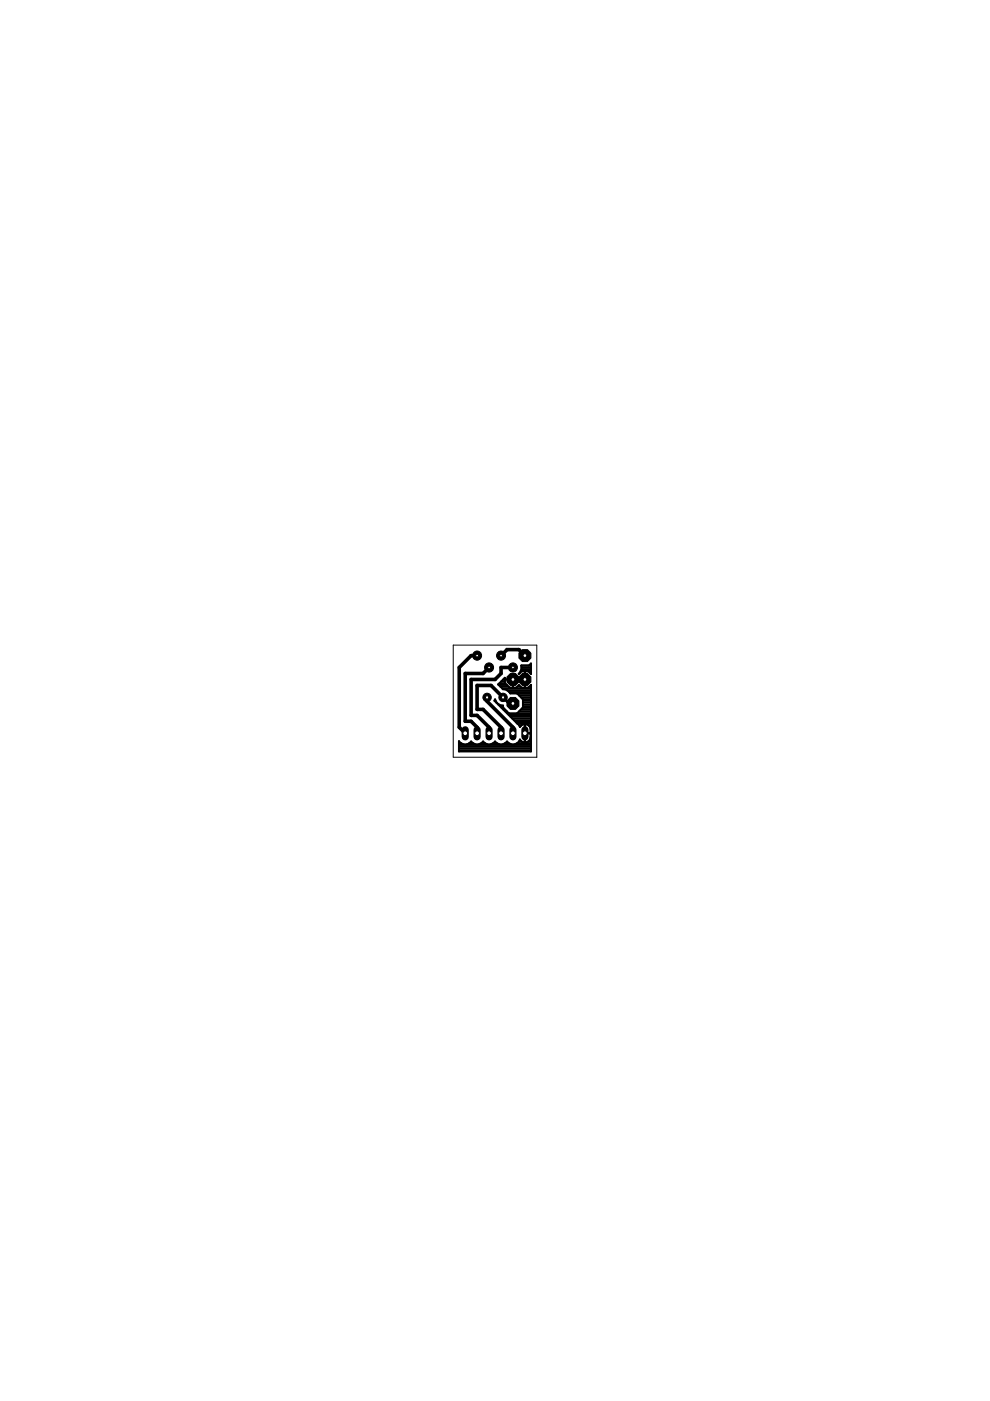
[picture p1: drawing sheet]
<svg xmlns="http://www.w3.org/2000/svg" width="210mm" height="297mm" viewBox="0 0 210 297" stroke-linecap="round" stroke-linejoin="round" font-family="sans-serif">
<path d="M101.2 139h-1.3l-2.5 2.5v12.7l1.2 1.3M106.2 139l1.3-1.3h2.5l1.3 1.3M103.3 147.9v.8l5.5 5.5v1.3M103.7 141.5l-1.3 1.3h-3.8v10.1h1.3l1.3 1.3v1.3M106.7 147.9l-2.6-2.6h-2.9v5.1h1.2l3.8 3.8v1.3M108.8 141.5h-2.6v1.3l-1.2 1.3h-5.1v7.6h1.3l2.5 2.5v1.3" fill="none" stroke="#000" stroke-width=".76"/>
<path d="M106.7 147.9l1.2 1.2h.9" fill="none" stroke="#000" stroke-width=".61"/>
<g fill="none" stroke="#000" stroke-width=".42">
<path d="M97.3 159.1h15.3M97.3 158.7h15.3M97.3 158.3h15.3M97.3 157.9h15.3M97.3 157.6h.4M97.3 157.2h.1M97.7 157.6l.6 .2h.7l.5-.2M99.5 157.6l.4-.4 .4 .4M99.5 157.6h.8M100.3 157.6l.5 .2h.7l.6-.2M102.1 157.6l.3-.4a1.58 1.58 0 0 0 2.2 .4M102.1 157.6h.7"/>
<path d="M104.6 157.6l.4-.4 .3 .4M104.6 157.6h.7M104.9 148.6h.2M105.2 149h.1M105.3 157.6l.6 .2h.7l.5-.2M105.6 149.4h.1M105.7 145.2h1.8M105.9 144.9h1.2M106 149.7h.7M106.1 145.6h1.8M106.3 144.5h.7M106.4 150.1h.3"/>
<path d="M106.5 146h6.1M106.6 144.1h.4M106.7 150.5h.4M107 143.7h.1M107 144.1h4.3M107.1 157.6l.4-.4 .4 .4M107.1 157.6h.8M107.1 150.8h.4M107.5 151.2h5.1M107.5 146.3h5.1M107.9 157.6l.5 .2h.7l.6-.2M107.9 151.6h4.7"/>
<path d="M107.9 151.2l-1.2-1.2v-.4a1.63 1.63 0 0 1-1.7-1.3l-.2 .3 5.3 5.2M107.9 146.7h4.7M108.2 152h4.4M108.6 152.3h4M108.8 144.1v1.7M108.8 145.6h.1M108.8 145.2h.1M108.8 144.9h.1M108.8 144.5h.1M108.8 144.1h.1M109 152.7h3.6M109.4 153.1h3.2"/>
<path d="M109.6 151.2l1.3-1.2v-1.7l-1.3-1.3h-1.4a1.65 1.65 0 0 0-1.5-.9l-1.1-1 1.4-1.4v1.1l1.1 1h1.4l.5-.6 .6 .6h1.4l.6-.6v14.1h-15.3v-2.1l.4 .4M109.6 153.4h.1M109.7 157.6h2.9M109.7 145.6h.7M109.7 147.1h2.9M109.7 153.5h2.9M110 150.8h2.6M110 157.2h.6M110.1 147.5h2.5M110.1 153.8l.1 .3a1.17 1.17 0 0 1 1.1-.6v1.9h1.2v-.8a1.19 1.19 0 0 0-1.2-1.1v3.9a1.18 1.18 0 0 0 1.2-1.1v-.8h-1.2v1.9l-.6-.1-.4-.4M110.1 153.8h.4M110.2 142.6h.1"/>
<path d="M110.2 156.8h.1M110.3 156.9l-.6 .7M110.4 150.5h2.2M110.4 142.2h2.2M110.4 147.8h2.2M110.6 141.9h2M110.6 141.5h2M110.8 150.1h1.8M110.8 148.2h1.8M110.9 149.7h1.7M110.9 149.4h1.7M110.9 149h1.7"/>
<path d="M110.9 148.6h1.7M111.3 157.2h.1M111.3 156.8h.1M111.3 156.4h.1M111.3 156.1h.1M111.3 155.7h.1M111.3 155.3h.1M111.3 155h.1M111.3 154.6h.1M111.3 154.2h.1M111.3 153.8h.1M111.3 142.3v3.5"/>
<path d="M111.3 145.6h.1M111.3 145.2h.1M111.3 144.9h.1M111.3 144.5h.1M111.3 144.1h.1M111.3 143.7h.1M111.3 143.4h.1M111.3 143h.1M111.3 142.6h.1M112 157.2h.6M112.1 153.8h.5M112.2 141.1l.4-.4v2.2l-.6-.6h-1.4l-.6 .6a2.06 2.06 0 0 0 .5-1.8h2.1"/>
<path d="M112.2 145.6h.4M112.3 142.6h.3M112.4 156.8h.2M112.4 154.2h.2M112.5 156.4h.1M112.5 156.1h.1M112.5 155.7h.1M112.5 155.3h.1M112.5 155h.1M112.5 154.6h.1M112.5 140.7h.1M112.6 145.2h.1"/>
</g>
<circle cx="103.3" cy="147.9" r=".89" fill="#000" stroke="#000" stroke-width=".21"/>
<circle cx="103.3" cy="147.9" r=".35" fill="#fff" stroke="#000" stroke-width=".21"/>
<circle cx="106.7" cy="147.9" r=".89" fill="#000" stroke="#000" stroke-width=".21"/>
<circle cx="106.6" cy="147.9" r=".35" fill="#fff" stroke="#000" stroke-width=".21"/>
<circle cx="111.3" cy="144.1" r="1.38" fill="#000" stroke="#000" stroke-width=".21"/>
<circle cx="111.3" cy="144.1" r=".4" fill="#fff" stroke="#000" stroke-width=".21"/>
<circle cx="111.3" cy="139" r="1.38" fill="#000" stroke="#000" stroke-width=".21"/>
<circle cx="111.3" cy="139" r=".4" fill="#fff" stroke="#000" stroke-width=".21"/>
<circle cx="108.8" cy="144.1" r="1.38" fill="#000" stroke="#000" stroke-width=".21"/>
<circle cx="108.8" cy="144.1" r=".4" fill="#fff" stroke="#000" stroke-width=".21"/>
<circle cx="108.8" cy="149.1" r="1.38" fill="#000" stroke="#000" stroke-width=".21"/>
<circle cx="108.8" cy="149.1" r=".4" fill="#fff" stroke="#000" stroke-width=".21"/>
<path d="M98.6 154.7v1.5" fill="none" stroke="#000" stroke-width="1.5"/>
<circle cx="98.6" cy="155.5" r=".51" fill="#fff" stroke="#000" stroke-width=".21"/>
<path d="M101.2 154.7v1.5" fill="none" stroke="#000" stroke-width="1.5"/>
<circle cx="101.2" cy="155.5" r=".51" fill="#fff" stroke="#000" stroke-width=".21"/>
<path d="M103.7 154.7v1.5" fill="none" stroke="#000" stroke-width="1.5"/>
<circle cx="103.7" cy="155.5" r=".51" fill="#fff" stroke="#000" stroke-width=".21"/>
<path d="M106.2 154.7v1.5" fill="none" stroke="#000" stroke-width="1.5"/>
<circle cx="106.2" cy="155.5" r=".51" fill="#fff" stroke="#000" stroke-width=".21"/>
<path d="M108.8 154.7v1.5" fill="none" stroke="#000" stroke-width="1.5"/>
<circle cx="108.8" cy="155.5" r=".51" fill="#fff" stroke="#000" stroke-width=".21"/>
<path d="M111.3 154.7v1.5" fill="none" stroke="#000" stroke-width="1.5"/>
<circle cx="111.3" cy="155.5" r=".51" fill="#fff" stroke="#000" stroke-width=".21"/>
<circle cx="101.1" cy="139" r=".96" fill="#000" stroke="#000" stroke-width=".21"/>
<circle cx="101.2" cy="139" r=".3" fill="#fff" stroke="#000" stroke-width=".21"/>
<circle cx="103.7" cy="141.5" r=".96" fill="#000" stroke="#000" stroke-width=".21"/>
<circle cx="103.7" cy="141.5" r=".3" fill="#fff" stroke="#000" stroke-width=".21"/>
<circle cx="106.2" cy="139" r=".96" fill="#000" stroke="#000" stroke-width=".21"/>
<circle cx="106.2" cy="139" r=".3" fill="#fff" stroke="#000" stroke-width=".21"/>
<circle cx="108.7" cy="141.5" r=".96" fill="#000" stroke="#000" stroke-width=".21"/>
<circle cx="108.8" cy="141.5" r=".3" fill="#fff" stroke="#000" stroke-width=".21"/>
<path d="M96.1 136.8h17.7v23.7h-17.7z" fill="none" stroke="#000" stroke-width=".21"/>
</svg>
